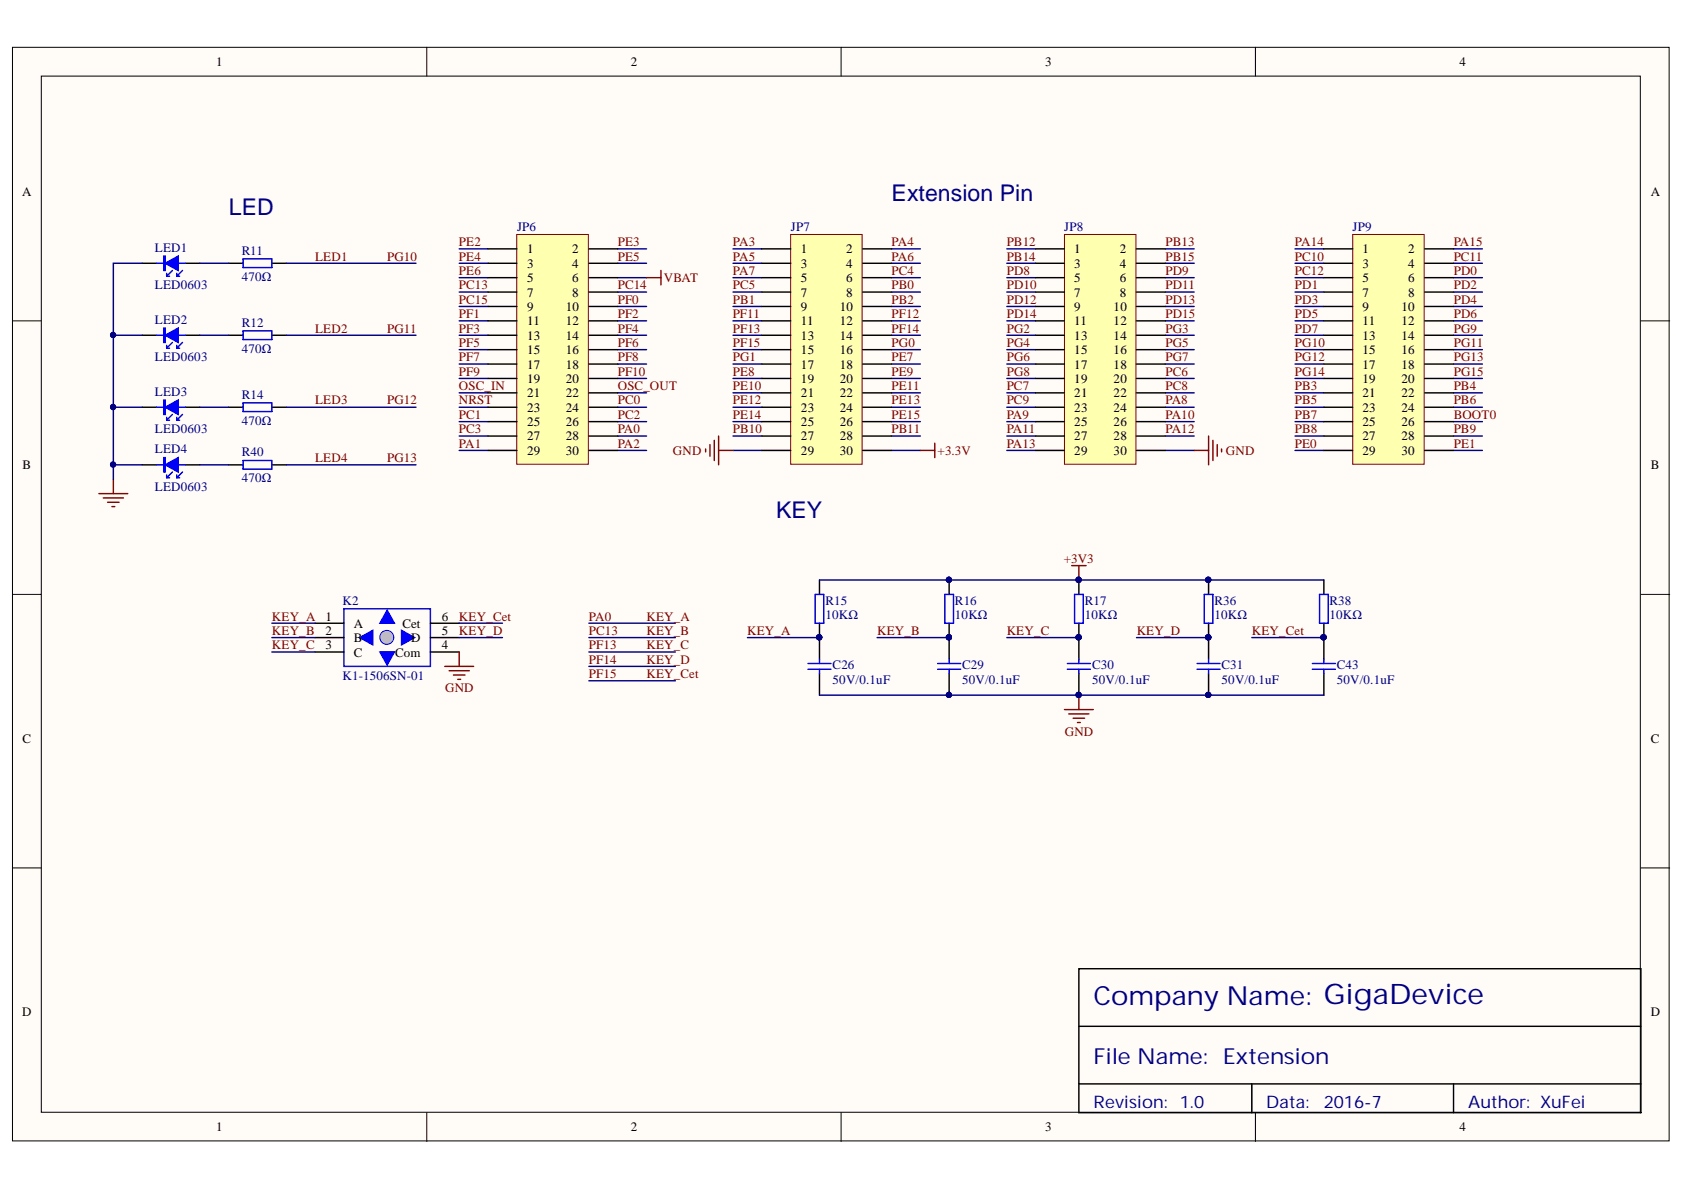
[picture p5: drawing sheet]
<svg xmlns="http://www.w3.org/2000/svg" width="297mm" height="210mm" viewBox="0 0 297 210" stroke-linecap="round" stroke-linejoin="round" font-family="sans-serif">
<defs><g id="words">
<text font-size="4.6" fill="#000080" x="192.9" y="177.3">Company Name: GigaDevice</text>
<g font-size="4.1" fill="#000080">
<text x="157.3" y="35.4">Extension Pin</text>
<text x="40.4" y="38">LED</text>
<text x="136.9" y="91.3">KEY</text>
</g>
<text font-size="3.9" fill="#000080" x="192.9" y="187.7">File Name: Extension</text>
<g font-size="3" fill="#000080">
<text x="192.9" y="195.4">Revision: 1.0</text>
<text x="223.3" y="195.4">Data:</text>
<text x="233.5" y="195.4">2016-7</text>
<text x="259" y="195.4">Author: XuFei</text>
</g>
<g font-size="2.3">
<text x="38.2" y="11.7">1</text>
<text x="111.2" y="11.7">2</text>
<text x="184.3" y="11.7">3</text>
<text x="257.4" y="11.7">4</text>
<text x="3.9" y="34.5">A</text>
<text x="291.2" y="34.5">A</text>
<text x="93" y="44.7">1</text>
<text x="93" y="47.2">3</text>
<text x="100.9" y="44.7">2</text>
<text x="100.9" y="47.2">4</text>
<text x="141.3" y="44.7">1</text>
<text x="141.3" y="47.2">3</text>
<text x="149.2" y="44.7">2</text>
<text x="149.2" y="47.2">4</text>
<text x="189.5" y="44.7">1</text>
<text x="189.5" y="47.2">3</text>
<text x="197.5" y="44.7">2</text>
<text x="197.5" y="47.2">4</text>
<text x="240.3" y="44.7">1</text>
<text x="240.3" y="47.2">3</text>
<text x="248.4" y="44.7">2</text>
<text x="248.4" y="47.2">4</text>
<text x="93" y="49.8">5</text>
<text x="93" y="52.3">7</text>
<text x="100.9" y="49.8">6</text>
<text x="100.9" y="52.3">8</text>
<text x="141.3" y="49.8">5</text>
<text x="141.3" y="52.3">7</text>
<text x="149.2" y="49.8">6</text>
<text x="149.2" y="52.3">8</text>
<text x="189.5" y="49.8">5</text>
<text x="189.5" y="52.3">7</text>
<text x="197.5" y="49.8">6</text>
<text x="197.5" y="52.3">8</text>
<text x="240.3" y="49.8">5</text>
<text x="240.3" y="52.3">7</text>
<text x="248.4" y="49.8">6</text>
<text x="248.4" y="52.3">8</text>
<text x="93" y="54.9">9</text>
<text x="93" y="57.4">11</text>
<text x="93" y="59.9">13</text>
<text x="99.8" y="54.9">10</text>
<text x="99.8" y="57.4">12</text>
<text x="99.8" y="59.9">14</text>
<text x="141.3" y="54.9">9</text>
<text x="141.3" y="57.4">11</text>
<text x="141.3" y="59.9">13</text>
<text x="148.1" y="54.9">10</text>
<text x="148.1" y="57.4">12</text>
<text x="148.1" y="59.9">14</text>
<text x="189.5" y="54.9">9</text>
<text x="189.5" y="57.4">11</text>
<text x="189.5" y="59.9">13</text>
<text x="196.4" y="54.9">10</text>
<text x="196.4" y="57.4">12</text>
<text x="196.4" y="59.9">14</text>
<text x="240.3" y="54.9">9</text>
<text x="240.3" y="57.4">11</text>
<text x="240.3" y="59.9">13</text>
<text x="247.2" y="54.9">10</text>
<text x="247.2" y="57.4">12</text>
<text x="247.2" y="59.9">14</text>
<text x="93" y="62.5">15</text>
<text x="93" y="65">17</text>
<text x="99.8" y="62.5">16</text>
<text x="99.8" y="65">18</text>
<text x="141.3" y="62.5">15</text>
<text x="141.3" y="65">17</text>
<text x="148.1" y="62.5">16</text>
<text x="148.1" y="65">18</text>
<text x="189.5" y="62.5">15</text>
<text x="189.5" y="65">17</text>
<text x="196.4" y="62.5">16</text>
<text x="196.4" y="65">18</text>
<text x="240.3" y="62.5">15</text>
<text x="240.3" y="65">17</text>
<text x="247.2" y="62.5">16</text>
<text x="247.2" y="65">18</text>
<text x="93" y="67.5">19</text>
<text x="93" y="70.1">21</text>
<text x="99.8" y="67.5">20</text>
<text x="99.8" y="70.1">22</text>
<text x="141.3" y="67.5">19</text>
<text x="141.3" y="70.1">21</text>
<text x="148.1" y="67.5">20</text>
<text x="148.1" y="70.1">22</text>
<text x="189.5" y="67.5">19</text>
<text x="189.5" y="70.1">21</text>
<text x="196.4" y="67.5">20</text>
<text x="196.4" y="70.1">22</text>
<text x="240.3" y="67.5">19</text>
<text x="240.3" y="70.1">21</text>
<text x="247.2" y="67.5">20</text>
<text x="247.2" y="70.1">22</text>
<text x="93" y="72.6">23</text>
<text x="93" y="75.1">25</text>
<text x="93" y="77.7">27</text>
<text x="99.8" y="72.6">24</text>
<text x="99.8" y="75.1">26</text>
<text x="99.8" y="77.7">28</text>
<text x="141.3" y="72.6">23</text>
<text x="141.3" y="75.1">25</text>
<text x="141.3" y="77.7">27</text>
<text x="148.1" y="72.6">24</text>
<text x="148.1" y="75.1">26</text>
<text x="148.1" y="77.7">28</text>
<text x="189.5" y="72.6">23</text>
<text x="189.5" y="75.1">25</text>
<text x="189.5" y="77.7">27</text>
<text x="196.4" y="72.6">24</text>
<text x="196.4" y="75.1">26</text>
<text x="196.4" y="77.7">28</text>
<text x="240.3" y="72.6">23</text>
<text x="240.3" y="75.1">25</text>
<text x="240.3" y="77.7">27</text>
<text x="247.2" y="72.6">24</text>
<text x="247.2" y="75.1">26</text>
<text x="247.2" y="77.7">28</text>
<text x="4" y="82.8">B</text>
<text x="93" y="80.2">29</text>
<text x="99.8" y="80.2">30</text>
<text x="141.3" y="80.2">29</text>
<text x="148.1" y="80.2">30</text>
<text x="189.5" y="80.2">29</text>
<text x="196.4" y="80.2">30</text>
<text x="240.3" y="80.2">29</text>
<text x="247.2" y="80.2">30</text>
<text x="291.2" y="82.8">B</text>
<text x="57.4" y="109.5">1</text>
<text x="57.4" y="112">2</text>
<text x="62.4" y="110.7">A</text>
<text x="62.4" y="113.3">B</text>
<text x="71" y="110.7">Cet</text>
<text x="72.5" y="113.3">D</text>
<text x="77.9" y="112">5</text>
<text x="77.9" y="109.5">6</text>
<text x="57.4" y="114.5">3</text>
<text x="62.4" y="115.8">C</text>
<text x="69.7" y="115.8">Com</text>
<text x="77.9" y="114.5">4</text>
<text x="4" y="131">C</text>
<text x="291.2" y="131">C</text>
<text x="3.9" y="179.3">D</text>
<text x="291.2" y="179.3">D</text>
<text x="38.2" y="199.6">1</text>
<text x="111.2" y="199.6">2</text>
<text x="184.3" y="199.6">3</text>
<text x="257.4" y="199.6">4</text>
</g>
<g font-size="2.3" fill="#000080">
<text x="91.2" y="40.8">JP6</text>
<text x="139.5" y="40.8">JP7</text>
<text x="187.7" y="40.8">JP8</text>
<text x="238.6" y="40.8">JP9</text>
<text x="27.3" y="44.5">LED1</text>
<text x="42.6" y="45">R11</text>
<text x="27.3" y="51.1">LED0603</text>
<text x="42.6" y="49.5">470Ω</text>
<text x="27.3" y="57.1">LED2</text>
<text x="42.6" y="57.6">R12</text>
<text x="27.3" y="63.7">LED0603</text>
<text x="42.6" y="62.2">470Ω</text>
<text x="27.3" y="69.8">LED3</text>
<text x="42.6" y="70.3">R14</text>
<text x="27.3" y="76.4">LED0603</text>
<text x="42.6" y="74.9">470Ω</text>
<text x="27.3" y="80">LED4</text>
<text x="42.6" y="80.5">R40</text>
<text x="27.3" y="86.6">LED0603</text>
<text x="42.6" y="85">470Ω</text>
<text x="60.4" y="106.7">K2</text>
<text x="145.6" y="106.7">R15</text>
<text x="168.4" y="106.7">R16</text>
<text x="191.4" y="106.7">R17</text>
<text x="214.2" y="106.7">R36</text>
<text x="234.5" y="106.7">R38</text>
<text x="145.6" y="109.2">10KΩ</text>
<text x="168.4" y="109.2">10KΩ</text>
<text x="191.4" y="109.2">10KΩ</text>
<text x="214.2" y="109.2">10KΩ</text>
<text x="234.5" y="109.2">10KΩ</text>
<text x="60.4" y="119.9">K1-1506SN-01</text>
<text x="146.9" y="118.1">C26</text>
<text x="169.7" y="118.1">C29</text>
<text x="192.6" y="118.1">C30</text>
<text x="215.5" y="118.1">C31</text>
<text x="235.8" y="118.1">C43</text>
<text x="146.9" y="120.6">50V/0.1uF</text>
<text x="169.7" y="120.6">50V/0.1uF</text>
<text x="192.6" y="120.6">50V/0.1uF</text>
<text x="215.5" y="120.6">50V/0.1uF</text>
<text x="235.8" y="120.6">50V/0.1uF</text>
</g>
<g font-size="2.3" fill="#800000">
<text x="55.6" y="46">LED1</text>
<text x="68.3" y="46">PG10</text>
<text x="81" y="43.4">PE2</text>
<text x="81" y="46">PE4</text>
<text x="109" y="43.4">PE3</text>
<text x="109" y="46">PE5</text>
<text x="129.3" y="43.4">PA3</text>
<text x="129.3" y="46">PA5</text>
<text x="157.3" y="43.4">PA4</text>
<text x="157.3" y="46">PA6</text>
<text x="177.6" y="43.4">PB12</text>
<text x="177.6" y="46">PB14</text>
<text x="205.6" y="43.4">PB13</text>
<text x="205.6" y="46">PB15</text>
<text x="228.4" y="43.4">PA14</text>
<text x="228.4" y="46">PC10</text>
<text x="256.4" y="43.4">PA15</text>
<text x="256.4" y="46">PC11</text>
<text x="81" y="48.5">PE6</text>
<text x="81" y="51.1">PC13</text>
<text x="81" y="53.6">PC15</text>
<text x="109" y="51.1">PC14</text>
<text x="109" y="53.6">PF0</text>
<text x="117.1" y="49.8">VBAT</text>
<text x="129.3" y="48.5">PA7</text>
<text x="129.3" y="51.1">PC5</text>
<text x="129.3" y="53.6">PB1</text>
<text x="157.3" y="48.5">PC4</text>
<text x="157.3" y="51.1">PB0</text>
<text x="157.3" y="53.6">PB2</text>
<text x="177.6" y="48.5">PD8</text>
<text x="177.6" y="51.1">PD10</text>
<text x="177.6" y="53.6">PD12</text>
<text x="205.6" y="48.5">PD9</text>
<text x="205.6" y="51.1">PD11</text>
<text x="205.6" y="53.6">PD13</text>
<text x="228.4" y="48.5">PC12</text>
<text x="228.4" y="51.1">PD1</text>
<text x="228.4" y="53.6">PD3</text>
<text x="256.4" y="48.5">PD0</text>
<text x="256.4" y="51.1">PD2</text>
<text x="256.4" y="53.6">PD4</text>
<text x="55.6" y="58.7">LED2</text>
<text x="68.3" y="58.7">PG11</text>
<text x="81" y="56.1">PF1</text>
<text x="81" y="58.7">PF3</text>
<text x="109" y="56.1">PF2</text>
<text x="109" y="58.7">PF4</text>
<text x="129.3" y="56.1">PF11</text>
<text x="129.3" y="58.7">PF13</text>
<text x="157.3" y="58.7">PF14</text>
<text x="157.3" y="56.1">PF12</text>
<text x="177.6" y="58.7">PG2</text>
<text x="177.6" y="56.1">PD14</text>
<text x="205.6" y="58.7">PG3</text>
<text x="205.6" y="56.1">PD15</text>
<text x="228.4" y="56.1">PD5</text>
<text x="228.4" y="58.7">PD7</text>
<text x="256.4" y="58.7">PG9</text>
<text x="256.4" y="56.1">PD6</text>
<text x="81" y="61.2">PF5</text>
<text x="81" y="63.7">PF7</text>
<text x="109" y="61.2">PF6</text>
<text x="109" y="63.7">PF8</text>
<text x="129.3" y="61.2">PF15</text>
<text x="129.3" y="63.7">PG1</text>
<text x="157.3" y="61.2">PG0</text>
<text x="157.3" y="63.7">PE7</text>
<text x="177.6" y="61.2">PG4</text>
<text x="177.6" y="63.7">PG6</text>
<text x="205.6" y="61.2">PG5</text>
<text x="205.6" y="63.7">PG7</text>
<text x="228.4" y="63.7">PG12</text>
<text x="228.4" y="61.2">PG10</text>
<text x="256.4" y="61.2">PG11</text>
<text x="256.4" y="63.7">PG13</text>
<text x="55.6" y="71.3">LED3</text>
<text x="68.3" y="71.3">PG12</text>
<text x="81" y="66.3">PF9</text>
<text x="81" y="68.8">OSC_IN</text>
<text x="81" y="71.3">NRST</text>
<text x="109" y="66.3">PF10</text>
<text x="109" y="71.3">PC0</text>
<text x="109" y="68.8">OSC_OUT</text>
<text x="129.3" y="66.3">PE8</text>
<text x="129.3" y="68.8">PE10</text>
<text x="129.3" y="71.3">PE12</text>
<text x="157.3" y="66.3">PE9</text>
<text x="157.3" y="68.8">PE11</text>
<text x="157.3" y="71.3">PE13</text>
<text x="177.6" y="66.3">PG8</text>
<text x="177.6" y="68.8">PC7</text>
<text x="177.6" y="71.3">PC9</text>
<text x="205.6" y="66.3">PC6</text>
<text x="205.6" y="68.8">PC8</text>
<text x="205.6" y="71.3">PA8</text>
<text x="228.4" y="66.3">PG14</text>
<text x="228.4" y="68.8">PB3</text>
<text x="228.4" y="71.3">PB5</text>
<text x="256.4" y="66.3">PG15</text>
<text x="256.4" y="68.8">PB4</text>
<text x="256.4" y="71.3">PB6</text>
<text x="81" y="73.9">PC1</text>
<text x="81" y="76.4">PC3</text>
<text x="109" y="73.9">PC2</text>
<text x="109" y="76.4">PA0</text>
<text x="129.3" y="73.9">PE14</text>
<text x="129.3" y="76.4">PB10</text>
<text x="157.3" y="76.4">PB11</text>
<text x="157.3" y="73.9">PE15</text>
<text x="177.6" y="76.4">PA11</text>
<text x="177.6" y="73.9">PA9</text>
<text x="205.6" y="73.9">PA10</text>
<text x="205.6" y="76.4">PA12</text>
<text x="228.4" y="76.4">PB8</text>
<text x="228.4" y="73.9">PB7</text>
<text x="256.4" y="73.9">BOOT0</text>
<text x="256.4" y="76.4">PB9</text>
<text x="55.6" y="81.5">LED4</text>
<text x="68.3" y="81.5">PG13</text>
<text x="81" y="78.9">PA1</text>
<text x="109" y="78.9">PA2</text>
<text x="118.7" y="80.2">GND</text>
<text x="165.4" y="80.2">+3.3V</text>
<text x="177.6" y="78.9">PA13</text>
<text x="216.2" y="80.2">GND</text>
<text x="228.4" y="78.9">PE0</text>
<text x="256.4" y="78.9">PE1</text>
<text x="187.6" y="99.2">+3V3</text>
<text x="48" y="109.5">KEY_A</text>
<text x="48" y="112">KEY_B</text>
<text x="81" y="112">KEY_D</text>
<text x="81" y="109.5">KEY_Cet</text>
<text x="103.9" y="109.5">PA0</text>
<text x="103.9" y="112">PC13</text>
<text x="114" y="109.5">KEY_A</text>
<text x="114" y="112">KEY_B</text>
<text x="131.8" y="112">KEY_A</text>
<text x="154.7" y="112">KEY_B</text>
<text x="177.6" y="112">KEY_C</text>
<text x="200.5" y="112">KEY_D</text>
<text x="220.8" y="112">KEY_Cet</text>
<text x="48" y="114.5">KEY_C</text>
<text x="103.9" y="114.5">PF13</text>
<text x="103.9" y="119.6">PF15</text>
<text x="103.9" y="117.1">PF14</text>
<text x="114" y="114.5">KEY_C</text>
<text x="114" y="117.1">KEY_D</text>
<text x="114" y="119.6">KEY_Cet</text>
<text x="78.5" y="122.1">GND</text>
<text x="187.8" y="129.7">GND</text>
</g>
</g></defs>
<g fill="#fffcf8" stroke="#000" stroke-width=".18">
<path d="M2.2 8.3h292.2v192.9h-292.2z"/>
<path d="M7.3 13.4h282v182.8h-282z"/>
</g>
<path d="M75.3 8.3v5.1M148.4 8.3v5.1M221.4 8.3v5.1M2.2 56.6h5.1M289.4 56.6h5.1M2.2 104.8h5.1M289.4 104.8h5.1M2.2 153.1h5.1M289.4 153.1h5.1M75.3 196.3v5M148.4 196.3v5M221.4 196.3v5" fill="none" stroke="#000" stroke-width=".18"/>
<path d="M25.1 46.4h2.5M32.7 46.4h2.5M190.3 170.9h99.1v25.4h-99.1zM190.3 181h99.1M190.3 191.2h99.1M220.8 191.2v5.1M256.4 191.2v5.1" fill="none" stroke="#000" stroke-width=".25"/>
<path d="M29.1 46.4l2.3-1.2v2.5z" fill="#00f"/>
<path d="M27.6 46.4h1.3M28.9 45.2h.2v2.5h-.2zM29 45.2v2.5M29.1 46.4l2.3-1.2v2.5zM29.4 48.7h.5M29.4 48.2v.5M30.4 47.7l-1 1M31.2 48.7h.5M31.2 48.2v.5M31.4 46.4h1.3M32.2 47.7l-1 1" fill="none" stroke="#00f" stroke-width=".25"/>
<path d="M25.1 59.1h2.5M32.7 59.1h2.5" fill="none" stroke="#000" stroke-width=".25"/>
<path d="M29.1 59.1l2.3-1.2v2.5z" fill="#00f"/>
<g fill="none" stroke="#00f" stroke-width=".25">
<path d="M27.6 59.1h1.3M28.9 57.9h.2v2.5h-.2zM29 57.9v2.5M29.1 59.1l2.3-1.2v2.5zM31.4 59.1h1.3M42.9 45.7h5.1v1.5h-5.1zM42.9 58.4h5.1v1.5h-5.1zM29.4 61.4h.5M29.4 60.9v.5M30.4 60.4l-1 1M31.2 61.4h.5M31.2 60.9v.5"/>
<path d="M32.2 60.4l-1 1"/>
</g>
<path d="M40.3 46.4h2.6M40.3 59.1h2.6M48 46.4h2.5M48 59.1h2.5" fill="none" stroke="#000" stroke-width=".25"/>
<g fill="none" stroke="#000080" stroke-width=".25">
<path d="M25.1 46.4h-5.1v12.7h5.1M35.2 46.4h5.1M35.2 59.1h5.1M50.5 46.4h22.9M50.5 59.1h22.9M81 46.4h5.1M81 59.1h5.1M81 43.9h5.1M81 49h5.1M81 51.5h5.1M81 54.1h5.1M81 56.6h5.1"/>
<path d="M109 46.4h5M109 59.1h5M109 43.9h5M109 49h5M109 51.5h5M109 54.1h5M109 56.6h5M81 61.7h5.1M81 64.2h5.1M81 66.8h5.1M81 69.3h5.1M81 71.8h5.1"/>
<path d="M81 74.4h5.1M81 76.9h5.1M81 79.5h5.1M109 61.7h5M109 64.2h5M109 66.8h5M109 69.3h5M109 71.8h5M109 74.4h5M109 76.9h5M109 79.5h5"/>
</g>
<circle cx="19.9" cy="59.1" r=".46" fill="#000080" stroke="#000080" stroke-width=".18"/>
<path d="M91.1 41.4h12.7v40.5h-12.7z" fill="#ffffb0" stroke="#800000" stroke-width=".18"/>
<g fill="none" stroke="#000" stroke-width=".25">
<path d="M86.1 43.9h5.1M86.1 46.4h5.1M86.1 49h5.1M86.1 51.5h5.1M86.1 54.1h5.1M86.1 56.6h5.1M86.1 59.1h5.1M103.9 43.9h5.1M103.9 46.4h5.1M103.9 49h5.1M103.9 51.5h5.1M103.9 54.1h5.1"/>
<path d="M103.9 56.6h5.1M103.9 59.1h5.1M86.1 61.7h5.1M86.1 64.2h5.1M86.1 66.8h5.1M86.1 69.3h5.1M86.1 71.8h5.1M86.1 74.4h5.1M86.1 76.9h5.1M86.1 79.5h5.1M103.9 61.7h5.1M103.9 64.2h5.1"/>
<path d="M103.9 66.8h5.1M103.9 69.3h5.1M103.9 71.8h5.1M103.9 74.4h5.1M103.9 76.9h5.1M103.9 79.5h5.1"/>
</g>
<g fill="none" stroke="#000080" stroke-width=".25">
<path d="M129.3 43.9h5.1M129.3 46.4h5.1M129.3 49h5.1M129.3 51.5h5.1M129.3 54.1h5.1M129.3 56.6h5.1M129.3 59.1h5.1M157.3 43.9h5M157.3 46.4h5M157.3 49h5M157.3 51.5h5M157.3 54.1h5"/>
<path d="M157.3 56.6h5M157.3 59.1h5M129.3 61.7h5.1M129.3 64.2h5.1M129.3 66.8h5.1M129.3 69.3h5.1M129.3 71.8h5.1M129.3 74.4h5.1M129.3 76.9h5.1M129.3 79.5h5.1M157.3 61.7h5M157.3 64.2h5"/>
<path d="M157.3 66.8h5M157.3 69.3h5M157.3 71.8h5M157.3 74.4h5M157.3 76.9h5M157.3 79.5h5"/>
</g>
<path d="M124.5 79.2v.5M125.2 78.4v2.1M126 77.7v3.5M126.8 76.9v5.1M126.8 79.5h2.5M162.3 79.5h2.6M164.9 78.2v2.5" fill="none" stroke="#800000" stroke-width=".25"/>
<path d="M139.5 41.4h12.6v40.5h-12.6z" fill="#ffffb0" stroke="#800000" stroke-width=".18"/>
<g fill="none" stroke="#000" stroke-width=".25">
<path d="M134.4 43.9h5.1M134.4 46.4h5.1M134.4 49h5.1M134.4 51.5h5.1M134.4 54.1h5.1M134.4 56.6h5.1M134.4 59.1h5.1M152.2 43.9h5.1M152.2 46.4h5.1M152.2 49h5.1M152.2 51.5h5.1M152.2 54.1h5.1"/>
<path d="M152.2 56.6h5.1M152.2 59.1h5.1M134.4 61.7h5.1M134.4 64.2h5.1M134.4 66.8h5.1M134.4 69.3h5.1M134.4 71.8h5.1M134.4 74.4h5.1M134.4 76.9h5.1M134.4 79.5h5.1M152.2 61.7h5.1M152.2 64.2h5.1"/>
<path d="M152.2 66.8h5.1M152.2 69.3h5.1M152.2 71.8h5.1M152.2 74.4h5.1M152.2 76.9h5.1M152.2 79.5h5.1"/>
</g>
<g fill="none" stroke="#000080" stroke-width=".25">
<path d="M177.6 43.9h5.1M177.6 46.4h5.1M177.6 49h5.1M177.6 51.5h5.1M177.6 54.1h5.1M177.6 56.6h5.1M177.6 59.1h5.1M205.6 43.9h5M205.6 46.4h5M205.6 49h5M205.6 51.5h5M205.6 54.1h5"/>
<path d="M205.6 56.6h5M205.6 59.1h5M177.6 61.7h5.1M177.6 64.2h5.1M177.6 66.8h5.1M177.6 69.3h5.1M177.6 71.8h5.1M177.6 74.4h5.1M177.6 76.9h5.1M177.6 79.5h5.1M205.6 61.7h5M205.6 64.2h5"/>
<path d="M205.6 66.8h5M205.6 69.3h5M205.6 71.8h5M205.6 74.4h5M205.6 76.9h5M205.6 79.5h5"/>
</g>
<path d="M210.6 79.5h2.6M213.2 76.9v5.1M213.9 77.7v3.5M214.7 78.4v2.1M215.5 79.2v.5" fill="none" stroke="#800000" stroke-width=".25"/>
<path d="M187.8 41.4h12.6v40.5h-12.6z" fill="#ffffb0" stroke="#800000" stroke-width=".18"/>
<g fill="none" stroke="#000" stroke-width=".25">
<path d="M182.7 43.9h5.1M182.7 46.4h5.1M182.7 49h5.1M182.7 51.5h5.1M182.7 54.1h5.1M182.7 56.6h5.1M182.7 59.1h5.1M200.5 43.9h5.1M200.5 46.4h5.1M200.5 49h5.1M200.5 51.5h5.1M200.5 54.1h5.1"/>
<path d="M200.5 56.6h5.1M200.5 59.1h5.1M182.7 61.7h5.1M182.7 64.2h5.1M182.7 66.8h5.1M182.7 69.3h5.1M182.7 71.8h5.1M182.7 74.4h5.1M182.7 76.9h5.1M182.7 79.5h5.1M200.5 61.7h5.1M200.5 64.2h5.1"/>
<path d="M200.5 66.8h5.1M200.5 69.3h5.1M200.5 71.8h5.1M200.5 74.4h5.1M200.5 76.9h5.1M200.5 79.5h5.1"/>
</g>
<g fill="none" stroke="#000080" stroke-width=".25">
<path d="M228.4 43.9h5.1M228.4 46.4h5.1M228.4 49h5.1M228.4 51.5h5.1M228.4 54.1h5.1M228.4 56.6h5.1M228.4 59.1h5.1M256.4 43.9h5.1M256.4 46.4h5.1M256.4 49h5.1M256.4 51.5h5.1M256.4 54.1h5.1"/>
<path d="M256.4 56.6h5.1M256.4 59.1h5.1M228.4 61.7h5.1M228.4 64.2h5.1M228.4 66.8h5.1M228.4 69.3h5.1M228.4 71.8h5.1M228.4 74.4h5.1M228.4 76.9h5.1M228.4 79.5h5.1M256.4 61.7h5.1M256.4 64.2h5.1"/>
<path d="M256.4 66.8h5.1M256.4 69.3h5.1M256.4 71.8h5.1M256.4 74.4h5.1M256.4 76.9h5.1M256.4 79.5h5.1"/>
</g>
<path d="M238.6 41.4h12.6v40.5h-12.6z" fill="#ffffb0" stroke="#800000" stroke-width=".18"/>
<g fill="none" stroke="#000" stroke-width=".25">
<path d="M233.5 43.9h5.1M233.5 46.4h5.1M233.5 49h5.1M233.5 51.5h5.1M233.5 54.1h5.1M233.5 56.6h5.1M233.5 59.1h5.1M251.3 43.9h5.1M251.3 46.4h5.1M251.3 49h5.1M251.3 51.5h5.1M251.3 54.1h5.1"/>
<path d="M251.3 56.6h5.1M251.3 59.1h5.1M25.1 71.8h2.5M32.7 71.8h2.5M233.5 61.7h5.1M233.5 64.2h5.1M233.5 66.8h5.1M233.5 69.3h5.1M233.5 71.8h5.1M233.5 74.4h5.1M233.5 76.9h5.1M233.5 79.5h5.1"/>
<path d="M251.3 61.7h5.1M251.3 64.2h5.1M251.3 66.8h5.1M251.3 69.3h5.1M251.3 71.8h5.1M251.3 74.4h5.1M251.3 76.9h5.1M251.3 79.5h5.1"/>
</g>
<path d="M114 49h2.6M116.6 47.7v2.5" fill="none" stroke="#800000" stroke-width=".25"/>
<path d="M29.1 71.8l2.3-1.2v2.5z" fill="#00f"/>
<g fill="none" stroke="#00f" stroke-width=".25">
<path d="M27.6 71.8h1.3M28.9 70.6h.2v2.5h-.2zM29 70.6v2.5M29.1 71.8l2.3-1.2v2.5zM29.4 74.1h.5M29.4 73.6v.5M30.4 73.1l-1 1M31.2 74.1h.5M31.2 73.6v.5M31.4 71.8h1.3M32.2 73.1l-1 1M42.9 71.1h5.1v1.5h-5.1z"/>
<path d="M142.5 118.1h4.1M142.5 117h4.1M143.8 104.8h1.5v5.1h-1.5zM144.5 116.3v.7M144.5 118.1v.7"/>
</g>
<path d="M40.3 71.8h2.6M48 71.8h2.5M144.5 102.3v2.5M144.5 109.9v6.4M144.5 118.8v3.8" fill="none" stroke="#000" stroke-width=".25"/>
<path d="M20 59.1v12.7h5.1M35.2 71.8h5.1M50.5 71.8h22.9M103.9 112.5h15.2M103.9 109.9h15.2M103.9 115h15.2M131.8 112.5h12.7M154.7 112.5h12.7M177.6 112.5h12.7" fill="none" stroke="#000080" stroke-width=".25"/>
<path d="M17.5 87.1h5M18.2 87.8h3.6M19 88.6h2M19.7 89.4h.5M20 84.5v2.6M189 99.8h2.6M190.3 99.8v2.5M187.8 125.2h5M188.5 125.9h3.6M189.3 126.7h2M190 127.4h.6M190.3 122.6v2.6" fill="none" stroke="#800000" stroke-width=".25"/>
<g fill="#000080" stroke="#000080" stroke-width=".18">
<circle cx="19.9" cy="71.8" r=".46"/>
<circle cx="19.9" cy="59.1" r=".46"/>
<circle cx="144.5" cy="112.4" r=".46"/>
<circle cx="167.4" cy="112.4" r=".46"/>
<circle cx="190.2" cy="102.3" r=".46"/>
<circle cx="190.3" cy="122.6" r=".46"/>
<circle cx="190.3" cy="112.4" r=".46"/>
</g>
<path d="M68.3 107.6l1.3 2.3h-2.6z" fill="#00f"/>
<path d="M68.3 107.6l1.3 2.3h-2.6z" fill="none" stroke="#00f" stroke-width=".25"/>
<path d="M63.5 112.5l2.2-1.3v2.5z" fill="#00f"/>
<path d="M63.5 112.5l2.2-1.3v2.5z" fill="none" stroke="#00f" stroke-width=".25"/>
<path d="M67 115h2.6l-1.3 2.3z" fill="#00f"/>
<path d="M67 115h2.6l-1.3 2.3z" fill="none" stroke="#00f" stroke-width=".25"/>
<path d="M70.8 111.2l2.3 1.3-2.3 1.2z" fill="#00f"/>
<path d="M70.8 111.2l2.3 1.3-2.3 1.2z" fill="none" stroke="#00f" stroke-width=".25"/>
<circle cx="68.2" cy="112.4" r="1.23" fill="#c0c0c0" stroke="#00f" stroke-width=".18"/>
<path d="M60.7 107.4h15.2v10.1h-15.2z" fill="none" stroke="#0000bf" stroke-width=".25"/>
<g fill="none" stroke="#000" stroke-width=".25">
<path d="M25.1 82h2.5M32.7 82h2.5M55.6 109.9h5.1M55.6 112.5h5.1M55.6 115h5.1M75.9 109.9h5.1M75.9 112.5h5.1M75.9 115h5.1M167.4 102.3v2.5M167.4 109.9v6.4M167.4 118.8v3.8M190.3 102.3v2.5"/>
<path d="M190.3 109.9v6.4M190.3 118.8v3.8M213.2 102.3v2.5M213.2 109.9v6.4M213.2 118.8v3.8M233.5 102.3v2.5M233.5 109.9v6.4M233.5 118.8v3.8"/>
</g>
<path d="M48 109.9h7.6M48 112.5h7.6M48 115h7.6M81 109.9h7.6M81 112.5h7.6M103.9 117.5h15.2M144.5 102.3h89M200.5 112.5h12.7M220.8 112.5h12.7M103.9 120.1h15.2M144.5 122.6h89" fill="none" stroke="#000080" stroke-width=".25"/>
<path d="M78.5 117.5h5M79.2 118.3h3.6M80 119.1h2M80.7 119.8h.6M81 115v2.5" fill="none" stroke="#800000" stroke-width=".25"/>
<g fill="#000080" stroke="#000080" stroke-width=".18">
<circle cx="213.1" cy="112.4" r=".46"/>
<circle cx="233.5" cy="112.4" r=".46"/>
<circle cx="167.4" cy="102.3" r=".46"/>
<circle cx="167.4" cy="112.4" r=".46"/>
<circle cx="190.2" cy="102.3" r=".46"/>
<circle cx="190.3" cy="112.4" r=".46"/>
<circle cx="213.1" cy="102.3" r=".47"/>
<circle cx="167.4" cy="122.6" r=".46"/>
<circle cx="190.3" cy="122.6" r=".46"/>
<circle cx="213.1" cy="122.6" r=".46"/>
</g>
<g fill="none" stroke="#00f" stroke-width=".25">
<path d="M165.4 118.1h4.1M165.4 117h4.1M166.7 104.8h1.5v5.1h-1.5zM167.4 116.3v.7M167.4 118.1v.7M188.3 118.1h4M188.3 117h4M189.5 104.8h1.6v5.1h-1.6zM190.3 116.3v.7M190.3 118.1v.7M211.1 118.1h4.1M211.1 117h4.1"/>
<path d="M212.4 104.8h1.5v5.1h-1.5zM213.2 116.3v.7M213.2 118.1v.7M231.5 118.1h4M231.5 117h4M232.8 104.8h1.5v5.1h-1.5zM233.5 116.3v.7M233.5 118.1v.7"/>
</g>
<path d="M29.1 82l2.3-1.3v2.6z" fill="#00f"/>
<path d="M27.6 82h1.3M28.9 80.7h.2v2.6h-.2zM29 80.7v2.6M29.1 82l2.3-1.3v2.6zM29.4 84.3h.5M29.4 83.8v.5M30.4 83.3l-1 1M31.2 84.3h.5M31.2 83.8v.5M31.4 82h1.3M32.2 83.3l-1 1M42.9 81.2h5.1v1.6h-5.1z" fill="none" stroke="#00f" stroke-width=".25"/>
<path d="M40.3 82h2.6M48 82h2.5" fill="none" stroke="#000" stroke-width=".25"/>
<path d="M20 71.8v12.7M20 82h5.1M35.2 82h5.1M50.5 82h22.9" fill="none" stroke="#000080" stroke-width=".25"/>
<g fill="#000080" stroke="#000080" stroke-width=".18">
<circle cx="19.9" cy="71.8" r=".46"/>
<circle cx="19.9" cy="81.9" r=".46"/>
</g>
<use href="#words"/>
</svg>
